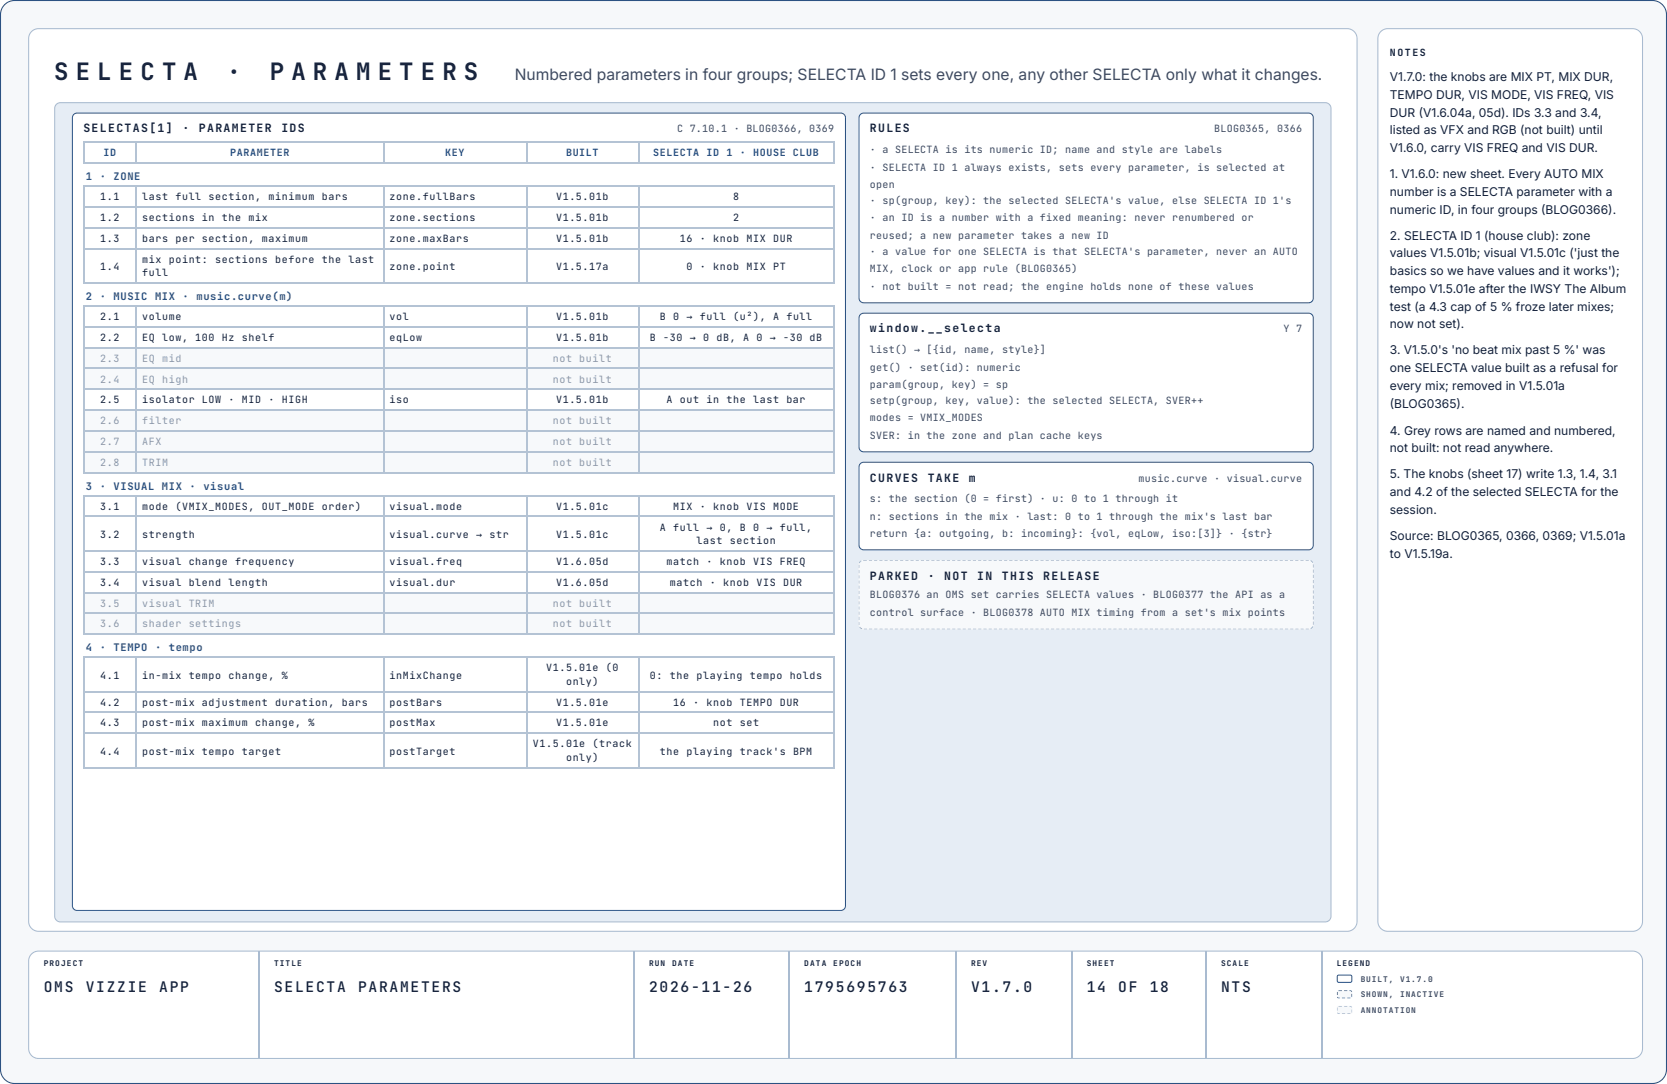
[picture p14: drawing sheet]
<svg xmlns="http://www.w3.org/2000/svg" width="423mm" height="275mm" viewBox="0 0 423 275" stroke-linecap="round" stroke-linejoin="round" font-family="sans-serif">
<defs><g id="words">
<g font-size="6.1" fill="#14213a">
<text x="13.8" y="20.4">S E L E C T A</text>
<text x="57.6" y="20.4">·</text>
<text x="68.5" y="20.4">P A R A M E T E R S</text>
</g>
<text font-size="4" fill="#3b4a63" x="130.7" y="20.4">Numbered parameters in four groups; SELECTA ID 1 sets every one, any other SELECTA only what it changes.</text>
<g font-size="3.7" fill="#14213a">
<text x="11.1" y="251.9">OMS</text>
<text x="21.8" y="251.9">VIZZIE</text>
<text x="40.4" y="251.9">APP</text>
<text x="69.6" y="251.9">SELECTA</text>
<text x="90.9" y="251.9">PARAMETERS</text>
<text x="164.8" y="251.9">2026-11-26</text>
<text x="204.3" y="251.9">1795695763</text>
<text x="246.6" y="251.9">V1.7.0</text>
<text x="276" y="251.9">14</text>
<text x="284" y="251.9">OF</text>
<text x="292" y="251.9">18</text>
<text x="310.1" y="251.9">NTS</text>
</g>
<g font-size="3.1" fill="#14213a">
<text x="353" y="20.6">V1.7.0: the knobs are MIX PT, MIX DUR,</text>
<text x="353" y="25.1">TEMPO DUR, VIS MODE, VIS FREQ, VIS</text>
<text x="353" y="29.6">DUR (V1.6.04a, 05d). IDs 3.3 and 3.4,</text>
<text x="353" y="34.1">listed as VFX and RGB (not built) until</text>
<text x="353" y="38.6">V1.6.0, carry VIS FREQ and VIS DUR.</text>
<text x="353" y="45.2">1. V1.6.0: new sheet. Every AUTO MIX</text>
<text x="353" y="49.7">number is a SELECTA parameter with a</text>
<text x="353" y="54.2">numeric ID, in four groups (BLOG0366).</text>
<text x="353" y="60.9">2. SELECTA ID 1 (house club): zone</text>
<text x="353" y="65.4">values V1.5.01b; visual V1.5.01c ('just the</text>
<text x="353" y="69.8">basics so we have values and it works');</text>
<text x="353" y="74.3">tempo V1.5.01e after the IWSY The Album</text>
<text x="353" y="78.8">test (a 4.3 cap of 5 % froze later mixes;</text>
<text x="353" y="83.3">now not set).</text>
<text x="353" y="90">3. V1.5.0's 'no beat mix past 5 %' was</text>
<text x="353" y="94.5">one SELECTA value built as a refusal for</text>
<text x="353" y="99">every mix; removed in V1.5.01a</text>
<text x="353" y="103.5">(BLOG0365).</text>
<text x="353" y="110.3">4. Grey rows are named and numbered,</text>
<text x="353" y="114.8">not built: not read anywhere.</text>
<text x="353" y="121.4">5. The knobs (sheet 17) write 1.3, 1.4, 3.1</text>
<text x="353" y="125.9">and 4.2 of the selected SELECTA for the</text>
<text x="353" y="130.4">session.</text>
<text x="353" y="137.1">Source: BLOG0365, 0366, 0369; V1.5.01a</text>
<text x="353" y="141.6">to V1.5.19a.</text>
</g>
<g font-size="2.9" fill="#14213a">
<text x="21.2" y="33.6">SELECTAS[1]</text>
<text x="46.3" y="33.6">·</text>
<text x="50.5" y="33.6">PARAMETER</text>
<text x="71.5" y="33.6">IDS</text>
<text x="220.9" y="33.6">RULES</text>
<text x="220.9" y="84.4">window.__selecta</text>
<text x="220.9" y="122.2">CURVES</text>
<text x="235.6" y="122.2">TAKE</text>
<text x="246.1" y="122.2">m</text>
<text x="220.9" y="147.1">PARKED</text>
<text x="235.6" y="147.1">·</text>
<text x="239.8" y="147.1">NOT</text>
<text x="248.2" y="147.1">IN</text>
<text x="254.4" y="147.1">THIS</text>
<text x="264.9" y="147.1">RELEASE</text>
</g>
<g font-size="2.6" fill="#2c5282">
<text x="21.8" y="45.8">1</text>
<text x="25.3" y="45.8">·</text>
<text x="28.8" y="45.8">ZONE</text>
<text x="21.8" y="76.2">2</text>
<text x="25.3" y="76.2">·</text>
<text x="28.8" y="76.2">MUSIC</text>
<text x="39.4" y="76.2">MIX</text>
<text x="46.4" y="76.2">·</text>
<text x="49.9" y="76.2">music.curve(m)</text>
<text x="21.8" y="124.4">3</text>
<text x="25.3" y="124.4">·</text>
<text x="28.8" y="124.4">VISUAL</text>
<text x="41.1" y="124.4">MIX</text>
<text x="48.1" y="124.4">·</text>
<text x="51.6" y="124.4">visual</text>
<text x="21.8" y="165.4">4</text>
<text x="25.3" y="165.4">·</text>
<text x="28.8" y="165.4">TEMPO</text>
<text x="39.4" y="165.4">·</text>
<text x="42.9" y="165.4">tempo</text>
</g>
<g font-size="2.5" fill="#14213a">
<text x="353" y="14.3">NOTES</text>
<text x="25.4" y="50.8">1.1</text>
<text x="36.1" y="50.8">last</text>
<text x="44.5" y="50.8">full</text>
<text x="53" y="50.8">section,</text>
<text x="68.2" y="50.8">minimum</text>
<text x="81.7" y="50.8">bars</text>
<text x="98.9" y="50.8">zone.fullBars</text>
<text x="141.2" y="50.8">V1.5.01b</text>
<text x="186.2" y="50.8">8</text>
<text x="25.4" y="56.1">1.2</text>
<text x="36.1" y="56.1">sections</text>
<text x="51.3" y="56.1">in</text>
<text x="56.4" y="56.1">the</text>
<text x="63.1" y="56.1">mix</text>
<text x="98.9" y="56.1">zone.sections</text>
<text x="141.2" y="56.1">V1.5.01b</text>
<text x="186.2" y="56.1">2</text>
<text x="25.4" y="61.4">1.3</text>
<text x="36.1" y="61.4">bars</text>
<text x="44.5" y="61.4">per</text>
<text x="51.3" y="61.4">section,</text>
<text x="66.5" y="61.4">maximum</text>
<text x="98.9" y="61.4">zone.maxBars</text>
<text x="141.2" y="61.4">V1.5.01b</text>
<text x="172.7" y="61.4">16</text>
<text x="177.7" y="61.4">·</text>
<text x="181.1" y="61.4">knob</text>
<text x="189.6" y="61.4">MIX</text>
<text x="196.3" y="61.4">DUR</text>
<text x="25.4" y="68.5">1.4</text>
<text x="36.1" y="66.7">mix</text>
<text x="36.1" y="70.1">full</text>
<text x="42.8" y="66.7">point:</text>
<text x="54.7" y="66.7">sections</text>
<text x="69.9" y="66.7">before</text>
<text x="81.7" y="66.7">the</text>
<text x="88.5" y="66.7">last</text>
<text x="98.9" y="68.5">zone.point</text>
<text x="141.2" y="68.5">V1.5.17a</text>
<text x="174.3" y="68.5">0</text>
<text x="177.7" y="68.5">·</text>
<text x="181.1" y="68.5">knob</text>
<text x="189.6" y="68.5">MIX</text>
<text x="196.3" y="68.5">PT</text>
<text x="25.4" y="81.2">2.1</text>
<text x="36.1" y="81.2">volume</text>
<text x="98.9" y="81.2">vol</text>
<text x="141.2" y="81.2">V1.5.01b</text>
<text x="167.6" y="81.2">B</text>
<text x="171" y="81.2">0</text>
<text x="174.3" y="81.2">→</text>
<text x="177.7" y="81.2">full</text>
<text x="186.2" y="81.2">(u²),</text>
<text x="196.3" y="81.2">A</text>
<text x="199.7" y="81.2">full</text>
<text x="25.4" y="86.5">2.2</text>
<text x="36.1" y="86.5">EQ</text>
<text x="41.2" y="86.5">low,</text>
<text x="49.6" y="86.5">100</text>
<text x="56.4" y="86.5">Hz</text>
<text x="61.4" y="86.5">shelf</text>
<text x="98.9" y="86.5">eqLow</text>
<text x="141.2" y="86.5">V1.5.01b</text>
<text x="165" y="86.5">B</text>
<text x="168.4" y="86.5">−30</text>
<text x="175.2" y="86.5">→</text>
<text x="178.6" y="86.5">0</text>
<text x="181.9" y="86.5">dB,</text>
<text x="188.7" y="86.5">A</text>
<text x="192.1" y="86.5">0</text>
<text x="195.5" y="86.5">→</text>
<text x="198.9" y="86.5">−30</text>
<text x="205.6" y="86.5">dB</text>
<text x="25.4" y="102.4">2.5</text>
<text x="36.1" y="102.4">isolator</text>
<text x="51.3" y="102.4">LOW</text>
<text x="58.1" y="102.4">·</text>
<text x="61.4" y="102.4">MID</text>
<text x="68.2" y="102.4">·</text>
<text x="71.6" y="102.4">HIGH</text>
<text x="98.9" y="102.4">iso</text>
<text x="141.2" y="102.4">V1.5.01b</text>
<text x="169.3" y="102.4">A</text>
<text x="172.7" y="102.4">out</text>
<text x="179.4" y="102.4">in</text>
<text x="184.5" y="102.4">the</text>
<text x="191.2" y="102.4">last</text>
<text x="199.7" y="102.4">bar</text>
<text x="25.4" y="129.4">3.1</text>
<text x="36.1" y="129.4">mode</text>
<text x="44.5" y="129.4">(VMIX_MODES,</text>
<text x="66.5" y="129.4">OUT_MODE</text>
<text x="81.7" y="129.4">order)</text>
<text x="98.9" y="129.4">visual.mode</text>
<text x="141.2" y="129.4">V1.5.01c</text>
<text x="171" y="129.4">MIX</text>
<text x="177.7" y="129.4">·</text>
<text x="181.1" y="129.4">knob</text>
<text x="189.6" y="129.4">VIS</text>
<text x="196.3" y="129.4">MODE</text>
<text x="25.4" y="136.5">3.2</text>
<text x="36.1" y="136.5">strength</text>
<text x="98.9" y="136.5">visual.curve</text>
<text x="120.9" y="136.5">→</text>
<text x="124.3" y="136.5">str</text>
<text x="141.2" y="136.5">V1.5.01c</text>
<text x="167.6" y="134.7">A</text>
<text x="171" y="134.7">full</text>
<text x="179.4" y="134.7">→</text>
<text x="182.8" y="134.7">0,</text>
<text x="187.9" y="134.7">B</text>
<text x="191.2" y="134.7">0</text>
<text x="194.6" y="134.7">→</text>
<text x="198" y="134.7">full,</text>
<text x="25.4" y="143.4">3.3</text>
<text x="36.1" y="143.4">visual</text>
<text x="47.9" y="143.4">change</text>
<text x="59.7" y="143.4">frequency</text>
<text x="98.9" y="143.4">visual.freq</text>
<text x="141.2" y="143.4">V1.6.05d</text>
<text x="169.3" y="143.4">match</text>
<text x="176.9" y="138.1">last</text>
<text x="179.4" y="143.4">·</text>
<text x="182.8" y="143.4">knob</text>
<text x="185.3" y="138.1">section</text>
<text x="191.2" y="143.4">VIS</text>
<text x="198" y="143.4">FREQ</text>
<text x="25.4" y="148.7">3.4</text>
<text x="36.1" y="148.7">visual</text>
<text x="47.9" y="148.7">blend</text>
<text x="58.1" y="148.7">length</text>
<text x="98.9" y="148.7">visual.dur</text>
<text x="141.2" y="148.7">V1.6.05d</text>
<text x="170.1" y="148.7">match</text>
<text x="180.3" y="148.7">·</text>
<text x="183.6" y="148.7">knob</text>
<text x="192.1" y="148.7">VIS</text>
<text x="198.8" y="148.7">DUR</text>
<text x="25.4" y="172.2">4.1</text>
<text x="36.1" y="172.2">in-mix</text>
<text x="47.9" y="172.2">tempo</text>
<text x="58.1" y="172.2">change,</text>
<text x="71.6" y="172.2">%</text>
<text x="98.9" y="172.2">inMixChange</text>
<text x="138.7" y="170.4">V1.5.01e</text>
<text x="143.7" y="173.8">only)</text>
<text x="153.9" y="170.4">(0</text>
<text x="165.1" y="172.2">0:</text>
<text x="170.1" y="172.2">the</text>
<text x="176.9" y="172.2">playing</text>
<text x="190.4" y="172.2">tempo</text>
<text x="200.5" y="172.2">holds</text>
<text x="25.4" y="179.1">4.2</text>
<text x="36.1" y="179.1">post-mix</text>
<text x="51.3" y="179.1">adjustment</text>
<text x="69.9" y="179.1">duration,</text>
<text x="86.8" y="179.1">bars</text>
<text x="98.9" y="179.1">postBars</text>
<text x="141.2" y="179.1">V1.5.01e</text>
<text x="171" y="179.1">16</text>
<text x="176" y="179.1">·</text>
<text x="179.4" y="179.1">knob</text>
<text x="187.9" y="179.1">TEMPO</text>
<text x="198" y="179.1">DUR</text>
<text x="25.4" y="184.4">4.3</text>
<text x="36.1" y="184.4">post-mix</text>
<text x="51.3" y="184.4">maximum</text>
<text x="64.8" y="184.4">change,</text>
<text x="78.3" y="184.4">%</text>
<text x="98.9" y="184.4">postMax</text>
<text x="141.2" y="184.4">V1.5.01e</text>
<text x="181.1" y="184.4">not</text>
<text x="187.9" y="184.4">set</text>
<text x="25.4" y="191.6">4.4</text>
<text x="36.1" y="191.6">post-mix</text>
<text x="51.3" y="191.6">tempo</text>
<text x="61.4" y="191.6">target</text>
<text x="98.9" y="191.6">postTarget</text>
<text x="135.3" y="189.7">V1.5.01e</text>
<text x="150.5" y="189.7">(track</text>
<text x="167.6" y="191.6">the</text>
<text x="174.3" y="191.6">playing</text>
<text x="187.9" y="191.6">track's</text>
<text x="201.4" y="191.6">BPM</text>
<text x="143.7" y="193.1">only)</text>
</g>
<g font-size="2.5" fill="#3b4a63">
<text x="171.9" y="33.6">C 7.10.1 · BLOG0366, 0369</text>
<text x="308.3" y="33.6">BLOG0365, 0366</text>
<text x="220.9" y="38.9">· a SELECTA is its numeric ID; name and style are labels</text>
<text x="220.9" y="43.4">· SELECTA ID 1 always exists, sets every parameter, is selected at</text>
<text x="220.9" y="47.6">open</text>
<text x="220.9" y="51.9">· sp(group, key): the selected SELECTA's value, else SELECTA ID 1's</text>
<text x="220.9" y="56.1">· an ID is a number with a fixed meaning: never renumbered or</text>
<text x="220.9" y="60.6">reused; a new parameter takes a new ID</text>
<text x="220.9" y="64.8">· a value for one SELECTA is that SELECTA's parameter, never an AUTO</text>
<text x="220.9" y="69.1">MIX, clock or app rule (BLOG0365)</text>
<text x="220.9" y="73.6">· not built = not read; the engine holds none of these values</text>
<text x="220.9" y="89.7">list() → [{id, name, style}]</text>
<text x="325.9" y="84.4">Y 7</text>
<text x="220.9" y="94.2">get() · set(id): numeric</text>
<text x="220.9" y="98.4">param(group, key) = sp</text>
<text x="220.9" y="102.7">setp(group, key, value): the selected SELECTA, SVER++</text>
<text x="220.9" y="106.9">modes = VMIX_MODES</text>
<text x="220.9" y="111.4">SVER: in the zone and plan cache keys</text>
<text x="289.1" y="122.2">music.curve · visual.curve</text>
<text x="220.9" y="127.5">s: the section (0 = first) · u: 0 to 1 through it</text>
<text x="220.9" y="132">n: sections in the mix · last: 0 to 1 through the mix's last bar</text>
<text x="220.9" y="136.3">return {a: outgoing, b: incoming}: {vol, eqLow, iso:[3]} · {str}</text>
<text x="220.9" y="151.9">BLOG0376 an OMS set carries SELECTA values · BLOG0377 the API as a</text>
<text x="220.9" y="156.4">control surface · BLOG0378 AUTO MIX timing from a set's mix points</text>
</g>
<g font-size="2.5" fill="#2c5282">
<text x="26.3" y="39.7">ID</text>
<text x="58.5" y="39.7">PARAMETER</text>
<text x="113" y="39.7">KEY</text>
<text x="143.7" y="39.7">BUILT</text>
<text x="165.9" y="39.7">SELECTA</text>
<text x="179.4" y="39.7">ID</text>
<text x="184.5" y="39.7">1</text>
<text x="187.9" y="39.7">·</text>
<text x="191.2" y="39.7">HOUSE</text>
<text x="201.4" y="39.7">CLUB</text>
</g>
<g font-size="2.5" fill="#8a99ab">
<text x="25.4" y="91.8">2.3</text>
<text x="36.1" y="91.8">EQ</text>
<text x="41.2" y="91.8">mid</text>
<text x="140.4" y="91.8">not</text>
<text x="147.1" y="91.8">built</text>
<text x="25.4" y="97.1">2.4</text>
<text x="36.1" y="97.1">EQ</text>
<text x="41.2" y="97.1">high</text>
<text x="140.4" y="97.1">not</text>
<text x="147.1" y="97.1">built</text>
<text x="25.4" y="107.7">2.6</text>
<text x="36.1" y="107.7">filter</text>
<text x="140.4" y="107.7">not</text>
<text x="147.1" y="107.7">built</text>
<text x="25.4" y="113">2.7</text>
<text x="36.1" y="113">AFX</text>
<text x="140.4" y="113">not</text>
<text x="147.1" y="113">built</text>
<text x="25.4" y="118.3">2.8</text>
<text x="36.1" y="118.3">TRIM</text>
<text x="140.4" y="118.3">not</text>
<text x="147.1" y="118.3">built</text>
<text x="25.4" y="154">3.5</text>
<text x="36.1" y="154">visual</text>
<text x="47.9" y="154">TRIM</text>
<text x="140.4" y="154">not</text>
<text x="147.1" y="154">built</text>
<text x="25.4" y="159.3">3.6</text>
<text x="36.1" y="159.3">shader</text>
<text x="47.9" y="159.3">settings</text>
<text x="140.4" y="159.3">not</text>
<text x="147.1" y="159.3">built</text>
</g>
<g font-size="2" fill="#14213a">
<text x="11.1" y="245.3">PROJECT</text>
<text x="69.6" y="245.3">TITLE</text>
<text x="164.8" y="245.3">RUN</text>
<text x="170.7" y="245.3">DATE</text>
<text x="204.3" y="245.3">DATA</text>
<text x="211.6" y="245.3">EPOCH</text>
<text x="246.6" y="245.3">REV</text>
<text x="276" y="245.3">SHEET</text>
<text x="310.1" y="245.3">SCALE</text>
<text x="339.5" y="245.3">LEGEND</text>
</g>
<g font-size="2" fill="#3b4a63">
<text x="345.5" y="249.2">BUILT,</text>
<text x="355.5" y="249.2">V1.7.0</text>
<text x="345.5" y="253.2">SHOWN,</text>
<text x="345.5" y="257.2">ANNOTATION</text>
<text x="355.5" y="253.2">INACTIVE</text>
</g>
</g></defs>
<path d="M1.2 1.2l1.1-.8 1.4-.3h415.9a3.6 3.6 0 0 1 3.6 3.6v267.8a3.6 3.6 0 0 1-3.6 3.5h-415.9a3.6 3.6 0 0 1-3.6-3.5v-267.8l.3-1.4z" fill="#f6f8fa"/>
<path d="M1.2 1.2l1.1-.8 1.4-.3h415.9a3.6 3.6 0 0 1 3.6 3.6v267.8a3.6 3.6 0 0 1-3.6 3.5h-415.9a3.6 3.6 0 0 1-3.6-3.5v-267.8l.3-1.4z" fill="none" stroke="#2c5282" stroke-width=".26"/>
<path d="M8 8l.8-.5 1-.2h332.3a2.51 2.51 0 0 1 2.5 2.5v224.1a2.51 2.51 0 0 1-2.5 2.5h-332.3a2.51 2.51 0 0 1-2.5-2.5v-224.1l.2-1z" fill="#fff"/>
<path d="M8 8l.8-.5 1-.2h332.3a2.51 2.51 0 0 1 2.5 2.5v224.1a2.51 2.51 0 0 1-2.5 2.5h-332.3a2.51 2.51 0 0 1-2.5-2.5v-224.1l.2-1z" fill="none" stroke="#a9bbd0" stroke-width=".26"/>
<path d="M14.3 26.5l1-.4h321.2a1.45 1.45 0 0 1 1.5 1.4v205.1a1.46 1.46 0 0 1-1.5 1.4h-321.2a1.46 1.46 0 0 1-1.4-1.4v-205.1z" fill="#e6edf5"/>
<path d="M14.3 26.5l1-.4h321.2a1.45 1.45 0 0 1 1.5 1.4v205.1a1.46 1.46 0 0 1-1.5 1.4h-321.2a1.46 1.46 0 0 1-1.4-1.4v-205.1z" fill="none" stroke="#a9bbd0" stroke-width=".26"/>
<path d="M18.7 29.1l.9-.4h193.9l.9 .4 .3 .8v200l-.3 .9-.9 .3h-193.9l-.9-.3-.3-.9v-200z" fill="#fff"/>
<path d="M18.7 29.1l.9-.4h193.9l.9 .4 .3 .8v200l-.3 .9-.9 .3h-193.9l-.9-.3-.3-.9v-200z" fill="none" stroke="#2f5b8f" stroke-width=".26"/>
<g fill="#f7f9fb">
<path d="M21.4 88.4h13.3v5.3h-13.3z"/>
<path d="M34.7 88.4h62.7v5.3h-62.7z"/>
<path d="M97.4 88.4h36.2v5.3h-36.2z"/>
<path d="M133.6 88.4h28.6v5.3h-28.6z"/>
<path d="M162.2 88.4h49.5v5.3h-49.5z"/>
<path d="M21.4 93.7h13.3v5.3h-13.3z"/>
<path d="M34.7 93.7h62.7v5.3h-62.7z"/>
<path d="M97.4 93.7h36.2v5.3h-36.2z"/>
<path d="M133.6 93.7h28.6v5.3h-28.6z"/>
<path d="M162.2 93.7h49.5v5.3h-49.5z"/>
<path d="M21.4 104.2h13.3v5.3h-13.3z"/>
<path d="M34.7 104.2h62.7v5.3h-62.7z"/>
<path d="M97.4 104.2h36.2v5.3h-36.2z"/>
<path d="M133.6 104.2h28.6v5.3h-28.6z"/>
<path d="M162.2 104.2h49.5v5.3h-49.5z"/>
<path d="M21.4 109.5h13.3v5.3h-13.3z"/>
<path d="M34.7 109.5h62.7v5.3h-62.7z"/>
<path d="M97.4 109.5h36.2v5.3h-36.2z"/>
<path d="M133.6 109.5h28.6v5.3h-28.6z"/>
<path d="M162.2 109.5h49.5v5.3h-49.5z"/>
<path d="M21.4 114.8h13.3v5.3h-13.3z"/>
<path d="M34.7 114.8h62.7v5.3h-62.7z"/>
<path d="M97.4 114.8h36.2v5.3h-36.2z"/>
<path d="M133.6 114.8h28.6v5.3h-28.6z"/>
<path d="M162.2 114.8h49.5v5.3h-49.5z"/>
<path d="M21.4 150.5h13.3v5.3h-13.3z"/>
<path d="M34.7 150.5h62.7v5.3h-62.7z"/>
<path d="M97.4 150.5h36.2v5.3h-36.2z"/>
<path d="M133.6 150.5h28.6v5.3h-28.6z"/>
<path d="M162.2 150.5h49.5v5.3h-49.5z"/>
<path d="M21.4 155.8h13.3v5.3h-13.3z"/>
<path d="M34.7 155.8h62.7v5.3h-62.7z"/>
<path d="M97.4 155.8h36.2v5.3h-36.2z"/>
<path d="M133.6 155.8h28.6v5.3h-28.6z"/>
<path d="M162.2 155.8h49.5v5.3h-49.5z"/>
</g>
<g fill="none" stroke="#b4c3d4" stroke-width=".26">
<path d="M21.2 36.1h190.7M21.3 36v5.5M34.5 36v5.5M97.5 36v5.5M133.7 36v5.5M162.3 36v5.5M211.8 36v5.5M21.2 41.4h190.7M21.2 47.2h190.7M21.2 52.5h190.7M21.2 57.8h190.7M21.3 47.1v24.9"/>
<path d="M34.5 47.1v24.9M97.5 47.1v24.9M133.7 47.1v24.9M162.3 47.1v24.9M211.8 47.1v24.9M21.2 63.1h190.7M21.2 71.8h190.7M21.2 77.7h190.7M21.3 77.5v42.6M34.5 77.5v42.6M97.5 77.5v42.6M133.7 77.5v42.6"/>
<path d="M162.3 77.5v42.6M211.8 77.5v42.6M21.2 82.9h190.7M21.2 88.2h190.7M21.2 93.5h190.7M21.2 98.8h190.7M21.2 104.1h190.7M21.2 109.4h190.7M21.2 114.7h190.7M21.2 120h190.7M21.2 125.8h190.7M21.2 131.1h190.7"/>
<path d="M21.2 139.8h190.7M21.3 125.7v35.4M34.5 125.7v35.4M97.5 125.7v35.4M133.7 125.7v35.4M162.3 125.7v35.4M211.8 125.7v35.4M21.2 145.1h190.7M21.2 150.4h190.7M21.2 155.7h190.7M21.2 161h190.7M21.2 166.8h190.7"/>
<path d="M21.2 175.6h190.7M21.3 166.7v28.3M34.5 166.7v28.3M97.5 166.7v28.3M133.7 166.7v28.3M162.3 166.7v28.3M211.8 166.7v28.3M21.2 180.8h190.7M21.2 186.1h190.7M21.2 194.9h190.7"/>
</g>
<path d="M218.5 29.1l.8-.4 113.5 .1 .5 .5 .2 .6-.1 46.2-.4 .5-.7 .3-113.4-.1-.5-.4-.3-.7v-45.8z" fill="#fff"/>
<path d="M218.5 29.1l.8-.4 113.5 .1 .5 .5 .2 .6-.1 46.2-.4 .5-.7 .3-113.4-.1-.5-.4-.3-.7v-45.8z" fill="none" stroke="#2f5b8f" stroke-width=".26"/>
<path d="M218.5 79.9l.8-.4h113.3l.7 .5 .2 .7v33.1l-.5 .7-.7 .2h-113.3l-.6-.5-.3-.7v-32.8z" fill="#fff"/>
<path d="M218.5 79.9l.8-.4h113.3l.7 .5 .2 .7v33.1l-.5 .7-.7 .2h-113.3l-.6-.5-.3-.7v-32.8z" fill="none" stroke="#2f5b8f" stroke-width=".26"/>
<path d="M218.5 117.7l.8-.4 113.2 .1 .8 .4 .2 .7v20l-.5 .8-.7 .3h-113.1l-.8-.5-.3-.7v-19.9z" fill="#fff"/>
<path d="M218.5 117.7l.8-.4 113.2 .1 .8 .4 .2 .7v20l-.5 .8-.7 .3h-113.1l-.8-.5-.3-.7v-19.9z" fill="none" stroke="#2f5b8f" stroke-width=".26"/>
<path d="M218 142.1h115.6v17.7h-115.6z" fill="#f7f9fb"/>
<g fill="#9fb2c8">
<path d="M220.7 142h.8v.4h-.8zM222 142h.8v.4h-.8zM223.3 142h.8v.4h-.8zM224.6 142h.8v.4h-.8zM225.9 142h.8v.4h-.8zM227.3 142h.8v.4h-.8zM228.6 142h.8v.4h-.8zM229.9 142h.8v.4h-.8zM231.2 142h.8v.4h-.8zM232.5 142h.8v.4h-.8zM233.9 142h.8v.4h-.8zM235.2 142h.8v.4h-.8zM236.5 142h.8v.4h-.8zM237.8 142h.8v.4h-.8zM239.1 142h.8v.4h-.8zM240.5 142h.8v.4h-.8zM241.8 142h.8v.4h-.8zM243.1 142h.8v.4h-.8zM244.4 142h.8v.4h-.8zM245.7 142h.8v.4h-.8zM247.1 142h.8v.4h-.8zM248.4 142h.8v.4h-.8zM249.7 142h.8v.4h-.8zM251 142h.8v.4h-.8zM252.3 142h.8v.4h-.8zM253.7 142h.8v.4h-.8zM255 142h.8v.4h-.8zM256.3 142h.8v.4h-.8zM257.6 142h.8v.4h-.8zM258.9 142h.8v.4h-.8zM260.3 142h.8v.4h-.8zM261.6 142h.8v.4h-.8zM262.9 142h.8v.4h-.8zM264.2 142h.8v.4h-.8zM265.5 142h.8v.4h-.8zM266.9 142h.8v.4h-.8zM268.2 142h.8v.4h-.8zM269.5 142h.8v.4h-.8zM270.8 142h.8v.4h-.8zM272.2 142h.7v.4h-.7zM273.5 142h.8v.4h-.8zM274.8 142h.8v.4h-.8zM276.1 142h.8v.4h-.8zM277.4 142h.8v.4h-.8zM278.8 142h.7v.4h-.7zM280.1 142h.8v.4h-.8zM281.4 142h.8v.4h-.8zM282.7 142h.8v.4h-.8zM284 142h.8v.4h-.8zM285.4 142h.7v.4h-.7zM286.7 142h.8v.4h-.8zM288 142h.8v.4h-.8zM289.3 142h.8v.4h-.8zM290.6 142h.8v.4h-.8zM292 142h.7v.4h-.7zM293.3 142h.8v.4h-.8zM294.6 142h.8v.4h-.8zM295.9 142h.8v.4h-.8zM297.2 142h.8v.4h-.8zM298.6 142h.7v.4h-.7zM299.9 142h.8v.4h-.8zM301.2 142h.8v.4h-.8zM302.5 142h.8v.4h-.8zM303.8 142h.8v.4h-.8zM305.2 142h.8v.4h-.8zM306.5 142h.8v.4h-.8zM307.8 142h.8v.4h-.8zM309.1 142h.8v.4h-.8zM310.4 142h.8v.4h-.8zM311.8 142h.8v.4h-.8zM313.1 142h.8v.4h-.8zM314.4 142h.8v.4h-.8zM315.7 142h.8v.4h-.8zM317 142h.8v.4h-.8zM318.4 142h.8v.4h-.8zM319.7 142h.8v.4h-.8zM321 142h.8v.4h-.8zM322.3 142h.8v.4h-.8zM323.6 142h.8v.4h-.8zM325 142h.8v.4h-.8zM326.3 142h.8v.4h-.8zM327.6 142h.8v.4h-.8zM328.9 142h.8v.4h-.8zM330.2 142h.8v.4h-.8zM331.6 142h.8l-.1 .4h-.7zM333 142l.4 .2 .3 .4-.5 .3-.5-.4zM333.3 142.9h.4zM333.3 142.9h.4zM333.3 142.9h.4zM333.3 142.9h.4zM333.3 142.9h.4zM333.3 142.9h.4zM333.3 142.9h.4zM333.3 142.9h.4zM333.3 142.9h.4zM333.3 142.9h.4zM333.3 142.9h.4zM333.3 142.9h.4zM332.8 142.9h.9zM331.6 142.9h.8zM330.3 142.9h.8zM329 142.9h.8zM327.6 142.9h.8zM326.3 142.9h.8zM325 142.9h.8zM323.7 142.9h.8zM322.4 142.9h.8zM321 142.9h.8zM319.7 142.9h.8zM318.4 142.9h.8zM317.1 142.9h.8zM315.8 142.9h.8zM314.4 142.9h.8zM313.1 142.9h.8zM311.8 142.9h.8zM310.5 142.9h.8zM309.2 142.9h.8zM307.8 142.9h.8zM306.5 142.9h.8zM305.2 142.9h.8zM303.9 142.9h.8zM302.6 142.9h.8zM301.2 142.9h.8zM299.9 142.9h.8zM298.6 142.9h.8zM297.3 142.9h.8zM296 142.9h.8zM294.6 142.9h.8zM293.3 142.9h.8zM292 142.9h.8zM290.7 142.9h.8zM289.4 142.9h.7zM288 142.9h.8zM286.7 142.9h.8zM285.4 142.9h.8zM284.1 142.9h.8zM282.8 142.9h.7zM281.4 142.9h.8zM280.1 142.9h.8zM278.8 142.9h.8zM277.5 142.9h.8zM276.2 142.9h.7zM274.8 142.9h.8zM273.5 142.9h.8zM272.2 142.9h.8zM270.9 142.9h.8zM269.6 142.9h.7zM268.2 142.9h.8zM266.9 142.9h.8zM265.6 142.9h.8zM264.3 142.9h.8zM263 142.9h.7zM261.6 142.9h.8zM260.3 142.9h.8zM259 142.9h.8zM257.7 142.9h.8zM256.3 142.9h.8zM255 142.9h.8zM253.7 142.9h.8zM252.4 142.9h.8zM251.1 142.9h.8zM249.7 142.9h.8zM248.4 142.9h.8zM247.1 142.9h.8zM245.8 142.9h.8zM244.5 142.9h.8zM243.1 142.9h.8zM241.8 142.9h.8zM240.5 142.9h.8zM239.2 142.9h.8zM237.9 142.9h.8zM236.5 142.9h.8zM235.2 142.9h.8zM233.9 142.9h.8zM232.6 142.9h.8zM231.3 142.9h.8zM229.9 142.9h.8zM228.6 142.9h.8zM227.3 142.9h.8zM226 142.9h.8zM224.7 142.9h.8zM223.3 142.9h.8zM222 142.9h.8zM220.7 142.9h.8zM219.4 142.9h.8zM218 142.9h1zM218 142.9h.3zM218 142.9h.3zM218 142.9h.3zM218 142.9h.3zM218 142.9h.3zM218 142.9h.3zM218 142.9h.3zM218 142.9h.3zM218 142.9h.3zM218 142.9h.3zM218 142.9h.3zM218 142.9h.3zM218.1 142.3l.4-.3 .3 .5-.4 .4-.4-.1zM219.2 142h.9v.4h-.9z"/>
<path d="M220.7 159h.8zM222 159h.8zM223.3 159h.8zM224.6 159h.8zM225.9 159h.8zM227.3 159h.8zM228.6 159h.8zM229.9 159h.8zM231.2 159h.8zM232.5 159h.8zM233.9 159h.8zM235.2 159h.8zM236.5 159h.8zM237.8 159h.8zM239.1 159h.8zM240.5 159h.8zM241.8 159h.8zM243.1 159h.8zM244.4 159h.8zM245.7 159h.8zM247.1 159h.8zM248.4 159h.8zM249.7 159h.8zM251 159h.8zM252.3 159h.8zM253.7 159h.8zM255 159h.8zM256.3 159h.8zM257.6 159h.8zM258.9 159h.8zM260.3 159h.8zM261.6 159h.8zM262.9 159h.8zM264.2 159h.8zM265.5 159h.8zM266.9 159h.8zM268.2 159h.8zM269.5 159h.8zM270.8 159h.8zM272.2 159h.7zM273.5 159h.8zM274.8 159h.8zM276.1 159h.8zM277.4 159h.8zM278.8 159h.7zM280.1 159h.8zM281.4 159h.8zM282.7 159h.8zM284 159h.8zM285.4 159h.7zM286.7 159h.8zM288 159h.8zM289.3 159h.8zM290.6 159h.8zM292 159h.7zM293.3 159h.8zM294.6 159h.8zM295.9 159h.8zM297.2 159h.8zM298.6 159h.7zM299.9 159h.8zM301.2 159h.8zM302.5 159h.8zM303.8 159h.8zM305.2 159h.8zM306.5 159h.8zM307.8 159h.8zM309.1 159h.8zM310.4 159h.8zM311.8 159h.8zM313.1 159h.8zM314.4 159h.8zM315.7 159h.8zM317 159h.8zM318.4 159h.8zM319.7 159h.8zM321 159h.8zM322.3 159h.8zM323.6 159h.8zM325 159h.8zM326.3 159h.8zM327.6 159h.8zM328.9 159h.8zM330.2 159h.8zM331.6 159h.8zM332.7 159h1zM333.3 159h.4zM333.3 159h.4zM333.3 159h.4zM333.3 159h.4zM333.3 159h.4zM333.3 159h.4zM333.3 159h.4zM333.3 159h.4zM333.3 159h.4zM333.3 159h.4zM333.3 159h.4zM333.3 159h.4zM332.8 159.4l.4-.4 .5 .2-.2 .4-.5 .3zM331.6 159.5h.8v.4h-.8zM330.3 159.5h.8v.4h-.8zM329 159.5h.8v.4h-.8zM327.6 159.5h.8v.4h-.8zM326.3 159.5h.8v.4h-.8zM325 159.5h.8v.4h-.8zM323.7 159.5h.8v.4h-.8zM322.4 159.5h.8v.4h-.8zM321 159.5h.8v.4h-.8zM319.7 159.5h.8v.4h-.8zM318.4 159.5h.8v.4h-.8zM317.1 159.5h.8v.4h-.8zM315.8 159.5h.8v.4h-.8zM314.4 159.5h.8v.4h-.8zM313.1 159.5h.8v.4h-.8zM311.8 159.5h.8v.4h-.8zM310.5 159.5h.8v.4h-.8zM309.2 159.5h.8v.4h-.8zM307.8 159.5h.8v.4h-.8zM306.5 159.5h.8v.4h-.8zM305.2 159.5h.8v.4h-.8zM303.9 159.5h.8v.4h-.8zM302.6 159.5h.8v.4h-.8zM301.2 159.5h.8v.4h-.8zM299.9 159.5h.8v.4h-.8zM298.6 159.5h.8v.4h-.8zM297.3 159.5h.8v.4h-.8zM296 159.5h.8v.4h-.8zM294.6 159.5h.8v.4h-.8zM293.3 159.5h.8v.4h-.8zM292 159.5h.8v.4h-.8zM290.7 159.5h.8v.4h-.8zM289.4 159.5h.7v.4h-.7zM288 159.5h.8v.4h-.8zM286.7 159.5h.8v.4h-.8zM285.4 159.5h.8v.4h-.8zM284.1 159.5h.8v.4h-.8zM282.8 159.5h.7v.4h-.7zM281.4 159.5h.8v.4h-.8zM280.1 159.5h.8v.4h-.8zM278.8 159.5h.8v.4h-.8zM277.5 159.5h.8v.4h-.8zM276.2 159.5h.7v.4h-.7zM274.8 159.5h.8v.4h-.8zM273.5 159.5h.8v.4h-.8zM272.2 159.5h.8v.4h-.8zM270.9 159.5h.8v.4h-.8zM269.6 159.5h.7v.4h-.7zM268.2 159.5h.8v.4h-.8zM266.9 159.5h.8v.4h-.8zM265.6 159.5h.8v.4h-.8zM264.3 159.5h.8v.4h-.8zM263 159.5h.7v.4h-.7zM261.6 159.5h.8v.4h-.8zM260.3 159.5h.8v.4h-.8zM259 159.5h.8v.4h-.8zM257.7 159.5h.8v.4h-.8zM256.3 159.5h.8v.4h-.8zM255 159.5h.8v.4h-.8zM253.7 159.5h.8v.4h-.8zM252.4 159.5h.8v.4h-.8zM251.1 159.5h.8v.4h-.8zM249.7 159.5h.8v.4h-.8zM248.4 159.5h.8v.4h-.8zM247.1 159.5h.8v.4h-.8zM245.8 159.5h.8v.4h-.8zM244.5 159.5h.8v.4h-.8zM243.1 159.5h.8v.4h-.8zM241.8 159.5h.8v.4h-.8zM240.5 159.5h.8v.4h-.8zM239.2 159.5h.8v.4h-.8zM237.9 159.5h.8v.4h-.8zM236.5 159.5h.8v.4h-.8zM235.2 159.5h.8v.4h-.8zM233.9 159.5h.8v.4h-.8zM232.6 159.5h.8v.4h-.8zM231.3 159.5h.8v.4h-.8zM229.9 159.5h.8v.4h-.8zM228.6 159.5h.8v.4h-.8zM227.3 159.5h.8v.4h-.8zM226 159.5h.8v.4h-.8zM224.7 159.5h.8v.4h-.8zM223.3 159.5h.8v.4h-.8zM222 159.5h.8v.4h-.8zM220.7 159.5h.8v.4h-.8zM219.4 159.5h.8v.4h-.8zM218 159.4l.5-.4 .5 .5-.2 .4h-.3zM218 159h.3zM218 159h.3zM218 159h.3zM218 159h.3zM218 159h.3zM218 159h.3zM218 159h.3zM218 159h.3zM218 159h.3zM218 159h.3zM218 159h.3zM218 159h.3zM218 159h.8zM219.2 159h.9z"/>
<path d="M332.8 142v.4zM332.8 142v.4zM332.8 142v.4zM332.8 142v.4zM332.8 142v.4zM332.8 142v.4zM332.8 142v.4zM332.8 142v.4zM332.8 142v.4zM332.8 142v.4zM332.8 142v.4zM332.8 142v.4zM332.8 142v.4zM332.8 142v.4zM332.8 142v.4zM332.8 142v.4zM332.8 142v.4zM332.8 142v.4zM332.8 142v.4zM332.8 142v.4zM332.8 142v.4zM332.8 142v.4zM332.8 142v.4zM332.8 142v.4zM332.8 142v.4zM332.8 142v.4zM332.8 142v.4zM332.8 142v.4zM332.8 142v.4zM332.8 142v.4zM332.8 142v.4zM332.8 142v.4zM332.8 142v.4zM332.8 142v.4zM332.8 142v.4zM332.8 142v.4zM332.8 142v.4zM332.8 142v.4zM332.8 142v.4zM332.8 142v.4zM332.8 142v.4zM332.8 142v.4zM332.8 142v.4zM332.8 142v.4zM332.8 142v.4zM332.8 142v.4zM332.8 142v.4zM332.8 142v.4zM332.8 142v.4zM332.8 142v.4zM332.8 142v.4zM332.8 142v.4zM332.8 142v.4zM332.8 142v.4zM332.8 142v.4zM332.8 142v.4zM332.8 142v.4zM332.8 142v.4zM332.8 142v.4zM332.8 142v.4zM332.8 142v.4zM332.8 142v.4zM332.8 142v.4zM332.8 142v.4zM332.8 142v.4zM332.8 142v.4zM332.8 142v.4zM332.8 142v.4zM332.8 142v.4zM332.8 142v.4zM332.8 142v.4zM332.8 142v.4zM332.8 142v.4zM332.8 142v.4zM332.8 142v.4zM332.8 142v.4zM332.8 142v.4zM332.8 142v.4zM332.8 142v.4zM332.8 142v.4zM332.8 142v.4zM332.8 142v.4zM332.8 142v.4zM332.8 142v.4zM332.8 142v.4zM333 142l.4 .2 .3 .4-.5 .3-.4-.4zM333.3 143.3l.4-.1v.9h-.4zM333.3 144.6h.4v.8h-.4zM333.3 145.9h.4v.8h-.4zM333.3 147.2h.4v.8h-.4zM333.3 148.5h.4v.8h-.4zM333.3 149.9h.4v.8h-.4zM333.3 151.2h.4v.8h-.4zM333.3 152.5h.4v.8h-.4zM333.3 153.8h.4v.8h-.4zM333.3 155.1h.4v.8h-.4zM333.3 156.5h.4v.8h-.4zM333.3 157.8h.4v.8h-.4zM333.2 159l.5 .2-.2 .4-.5 .3-.2-.5zM332.8 159.5v.4zM332.8 159.5v.4zM332.8 159.5v.4zM332.8 159.5v.4zM332.8 159.5v.4zM332.8 159.5v.4zM332.8 159.5v.4zM332.8 159.5v.4zM332.8 159.5v.4zM332.8 159.5v.4zM332.8 159.5v.4zM332.8 159.5v.4zM332.8 159.5v.4zM332.8 159.5v.4zM332.8 159.5v.4zM332.8 159.5v.4zM332.8 159.5v.4zM332.8 159.5v.4zM332.8 159.5v.4zM332.8 159.5v.4zM332.8 159.5v.4zM332.8 159.5v.4zM332.8 159.5v.4zM332.8 159.5v.4zM332.8 159.5v.4zM332.8 159.5v.4zM332.8 159.5v.4zM332.8 159.5v.4zM332.8 159.5v.4zM332.8 159.5v.4zM332.8 159.5v.4zM332.8 159.5v.4zM332.8 159.5v.4zM332.8 159.5v.4zM332.8 159.5v.4zM332.8 159.5v.4zM332.8 159.5v.4zM332.8 159.5v.4zM332.8 159.5v.4zM332.8 159.5v.4zM332.8 159.5v.4zM332.8 159.5v.4zM332.8 159.5v.4zM332.8 159.5v.4zM332.8 159.5v.4zM332.8 159.5v.4zM332.8 159.5v.4zM332.8 159.5v.4zM332.8 159.5v.4zM332.8 159.5v.4zM332.8 159.5v.4zM332.8 159.5v.4zM332.8 159.5v.4zM332.8 159.5v.4zM332.8 159.5v.4zM332.8 159.5v.4zM332.8 159.5v.4zM332.8 159.5v.4zM332.8 159.5v.4zM332.8 159.5v.4zM332.8 159.5v.4zM332.8 159.5v.4zM332.8 159.5v.4zM332.8 159.5v.4zM332.8 159.5v.4zM332.8 159.5v.4zM332.8 159.5v.4zM332.8 159.5v.4zM332.8 159.5v.4zM332.8 159.5v.4zM332.8 159.5v.4zM332.8 159.5v.4zM332.8 159.5v.4zM332.8 159.5v.4zM332.8 159.5v.4zM332.8 159.5v.4zM332.8 159.5v.4zM332.8 159.5v.4zM332.8 159.5v.4zM332.8 159.5v.4zM332.8 159.5v.4zM332.8 159.5v.4zM332.8 159.5v.4zM332.8 159.5v.4zM332.8 159.5v.4zM332.8 159.5v.4zM332.8 159v.9zM332.8 157.9v.8zM332.8 156.6v.8zM332.8 155.3v.8zM332.8 154v.7zM332.8 152.6v.8zM332.8 151.3v.8zM332.8 150v.8zM332.8 148.7v.8zM332.8 147.3v.8zM332.8 146v.8zM332.8 144.7v.8zM332.8 143.4v.8zM332.8 142v1zM332.8 142v.4z"/>
<path d="M218.9 142v.4zM218.9 142v.4zM218.9 142v.4zM218.9 142v.4zM218.9 142v.4zM218.9 142v.4zM218.9 142v.4zM218.9 142v.4zM218.9 142v.4zM218.9 142v.4zM218.9 142v.4zM218.9 142v.4zM218.9 142v.4zM218.9 142v.4zM218.9 142v.4zM218.9 142v.4zM218.9 142v.4zM218.9 142v.4zM218.9 142v.4zM218.9 142v.4zM218.9 142v.4zM218.9 142v.4zM218.9 142v.4zM218.9 142v.4zM218.9 142v.4zM218.9 142v.4zM218.9 142v.4zM218.9 142v.4zM218.9 142v.4zM218.9 142v.4zM218.9 142v.4zM218.9 142v.4zM218.9 142v.4zM218.9 142v.4zM218.9 142v.4zM218.9 142v.4zM218.9 142v.4zM218.9 142v.4zM218.9 142v.4zM218.9 142v.4zM218.9 142v.4zM218.9 142v.4zM218.9 142v.4zM218.9 142v.4zM218.9 142v.4zM218.9 142v.4zM218.9 142v.4zM218.9 142v.4zM218.9 142v.4zM218.9 142v.4zM218.9 142v.4zM218.9 142v.4zM218.9 142v.4zM218.9 142v.4zM218.9 142v.4zM218.9 142v.4zM218.9 142v.4zM218.9 142v.4zM218.9 142v.4zM218.9 142v.4zM218.9 142v.4zM218.9 142v.4zM218.9 142v.4zM218.9 142v.4zM218.9 142v.4zM218.9 142v.4zM218.9 142v.4zM218.9 142v.4zM218.9 142v.4zM218.9 142v.4zM218.9 142v.4zM218.9 142v.4zM218.9 142v.4zM218.9 142v.4zM218.9 142v.4zM218.9 142v.4zM218.9 142v.4zM218.9 142v.4zM218.9 142v.4zM218.9 142v.4zM218.9 142v.4zM218.9 142v.4zM218.9 142v.4zM218.9 142v.4zM218.9 142v.4zM218.9 142v.9zM218.9 143.2v.9zM218.9 144.6v.8zM218.9 145.9v.8zM218.9 147.2v.8zM218.9 148.5v.8zM218.9 149.9v.8zM218.9 151.2v.8zM218.9 152.5v.8zM218.9 153.8v.8zM218.9 155.1v.8zM218.9 156.5v.8zM218.9 157.8v.8zM218.9 159v.9zM218.9 159.5v.4zM218.9 159.5v.4zM218.9 159.5v.4zM218.9 159.5v.4zM218.9 159.5v.4zM218.9 159.5v.4zM218.9 159.5v.4zM218.9 159.5v.4zM218.9 159.5v.4zM218.9 159.5v.4zM218.9 159.5v.4zM218.9 159.5v.4zM218.9 159.5v.4zM218.9 159.5v.4zM218.9 159.5v.4zM218.9 159.5v.4zM218.9 159.5v.4zM218.9 159.5v.4zM218.9 159.5v.4zM218.9 159.5v.4zM218.9 159.5v.4zM218.9 159.5v.4zM218.9 159.5v.4zM218.9 159.5v.4zM218.9 159.5v.4zM218.9 159.5v.4zM218.9 159.5v.4zM218.9 159.5v.4zM218.9 159.5v.4zM218.9 159.5v.4zM218.9 159.5v.4zM218.9 159.5v.4zM218.9 159.5v.4zM218.9 159.5v.4zM218.9 159.5v.4zM218.9 159.5v.4zM218.9 159.5v.4zM218.9 159.5v.4zM218.9 159.5v.4zM218.9 159.5v.4zM218.9 159.5v.4zM218.9 159.5v.4zM218.9 159.5v.4zM218.9 159.5v.4zM218.9 159.5v.4zM218.9 159.5v.4zM218.9 159.5v.4zM218.9 159.5v.4zM218.9 159.5v.4zM218.9 159.5v.4zM218.9 159.5v.4zM218.9 159.5v.4zM218.9 159.5v.4zM218.9 159.5v.4zM218.9 159.5v.4zM218.9 159.5v.4zM218.9 159.5v.4zM218.9 159.5v.4zM218.9 159.5v.4zM218.9 159.5v.4zM218.9 159.5v.4zM218.9 159.5v.4zM218.9 159.5v.4zM218.9 159.5v.4zM218.9 159.5v.4zM218.9 159.5v.4zM218.9 159.5v.4zM218.9 159.5v.4zM218.9 159.5v.4zM218.9 159.5v.4zM218.9 159.5v.4zM218.9 159.5v.4zM218.9 159.5v.4zM218.9 159.5v.4zM218.9 159.5v.4zM218.9 159.5v.4zM218.9 159.5v.4zM218.9 159.5v.4zM218.9 159.5v.4zM218.9 159.5v.4zM218.9 159.5v.4zM218.9 159.5v.4zM218.9 159.5v.4zM218.9 159.5v.4zM218.9 159.5v.4zM218.9 159.5v.4zM218 159.4l.5-.4 .4 .5-.1 .4-.5-.2zM218 157.9h.3v.7l-.3 .1zM218 156.6h.3v.8h-.3zM218 155.3h.3v.8h-.3zM218 154h.3v.7h-.3zM218 152.6h.3v.8h-.3zM218 151.3h.3v.8h-.3zM218 150h.3v.8h-.3zM218 148.7h.3v.8h-.3zM218 147.3h.3v.8h-.3zM218 146h.3v.8h-.3zM218 144.7h.3v.8h-.3zM218 143.4h.3v.8h-.3zM218.1 142.3l.4-.3 .3 .5-.4 .5-.4-.2zM218.9 142v.4z"/>
</g>
<path d="M350.6 8l.9-.5 .9-.2h62.2a2.51 2.51 0 0 1 2.5 2.5v224.1a2.51 2.51 0 0 1-2.5 2.5h-62.2a2.51 2.51 0 0 1-2.5-2.5v-224.1l.2-1z" fill="#fff"/>
<path d="M350.6 8l.9-.5 .9-.2h62.2a2.51 2.51 0 0 1 2.5 2.5v224.1a2.51 2.51 0 0 1-2.5 2.5h-62.2a2.51 2.51 0 0 1-2.5-2.5v-224.1l.2-1z" fill="none" stroke="#a9bbd0" stroke-width=".26"/>
<path d="M8 242.2l.8-.6 1-.2h404.8a2.51 2.51 0 0 1 2.5 2.5v22.3a2.51 2.51 0 0 1-2.5 2.5h-404.8a2.51 2.51 0 0 1-2.5-2.5v-22.3l.2-.9z" fill="#fff"/>
<path d="M8 242.2l.8-.6 1-.2h404.8a2.51 2.51 0 0 1 2.5 2.5v22.3a2.51 2.51 0 0 1-2.5 2.5h-404.8a2.51 2.51 0 0 1-2.5-2.5v-22.3l.2-.9zM65.7 241.6v27M161 241.6v27M200.4 241.6v27M242.8 241.6v27M272.1 241.6v27M306.3 241.6v27M335.6 241.6v27" fill="none" stroke="#a9bbd0" stroke-width=".26"/>
<path d="M339.7 247.6l3.4-.1 .2 .3v1.3l-.4 .3-3.1-.1-.2-.3z" fill="#fff"/>
<path d="M339.7 247.6l3.4-.1 .2 .3v1.3l-.4 .3-3.1-.1-.2-.3z" fill="none" stroke="#2f5b8f" stroke-width=".26"/>
<path d="M339.5 251.4h3.9v2.1h-3.9z" fill="#f7f9fb"/>
<g fill="#2f5b8f">
<path d="M341.3 251.3h.8v.3h-.8zM342.7 251.3h.7l.1 .3-.4 .2-.4-.2zM343.1 251.8h.4zM342.1 251.8h.9zM340.8 251.8h.8zM339.4 251.8h.8zM339.4 251.7l.4 .1zM339.9 251.3h.9v.3h-.8z"/>
<path d="M341.3 253h.8zM342.7 253h.8zM343.1 253h.4v.2zM342.1 253.2h.8l.1 .3h-.9zM340.8 253.2h.8v.3h-.8zM339.4 253.3l.4-.3 .4 .2v.3h-.7zM339.4 253h.4zM339.9 253h.9z"/>
<path d="M343 251.3v.3zM343 251.3h.4l.1 .3-.4 .2zM343.1 252.3h.4v.9l-.4-.2zM343 253.2v.3zM343 253.2v.3zM343 253v.5zM343 251.7v.9zM343 251.3v.3z"/>
<path d="M339.9 251.3v.3zM339.9 251.3v.5zM339.9 252.3v.9zM339.9 253.2v.3zM339.9 253.2v.3zM339.4 253.3l.4-.3 .1 .5h-.5zM339.4 251.7l.4 .1v.8h-.4zM339.9 251.3v.3z"/>
</g>
<path d="M339.5 255.3h3.9v2.1h-3.9z" fill="#f7f9fb"/>
<g fill="#b4c3d4">
<path d="M341.3 255.3h.8v.3h-.8zM342.7 255.3h.7l.1 .3-.4 .2-.4-.2zM343.1 255.8h.4zM342.1 255.8h.9zM340.8 255.8h.8zM339.4 255.8h.8zM339.4 255.7l.4 .1zM339.9 255.3h.9v.3h-.9z"/>
<path d="M341.3 257h.8zM342.7 257h.8zM343.1 257h.4v.1zM342.1 257.1h.8l.1 .4h-.9zM340.8 257.1h.8v.4h-.8zM339.4 257.2l.4-.2 .4 .1v.4h-.7zM339.4 257h.4zM339.9 257h.9z"/>
<path d="M343 255.3v.3zM343 255.3h.4l.1 .3-.4 .2zM343.1 256.3h.4v.8l-.4-.1zM343 257.1v.4zM343 257.1v.4zM343 257v.5zM343 255.7v.8zM343 255.3v.3z"/>
<path d="M339.9 255.3v.3zM339.9 255.3v.5zM339.9 256.3v.8zM339.9 257.1v.4zM339.9 257.1v.4zM339.4 257.2l.4-.2 .1 .5-.5-.1zM339.4 255.7l.4 .1v.7h-.4zM339.9 255.3v.3z"/>
</g>
<use href="#words"/>
</svg>
